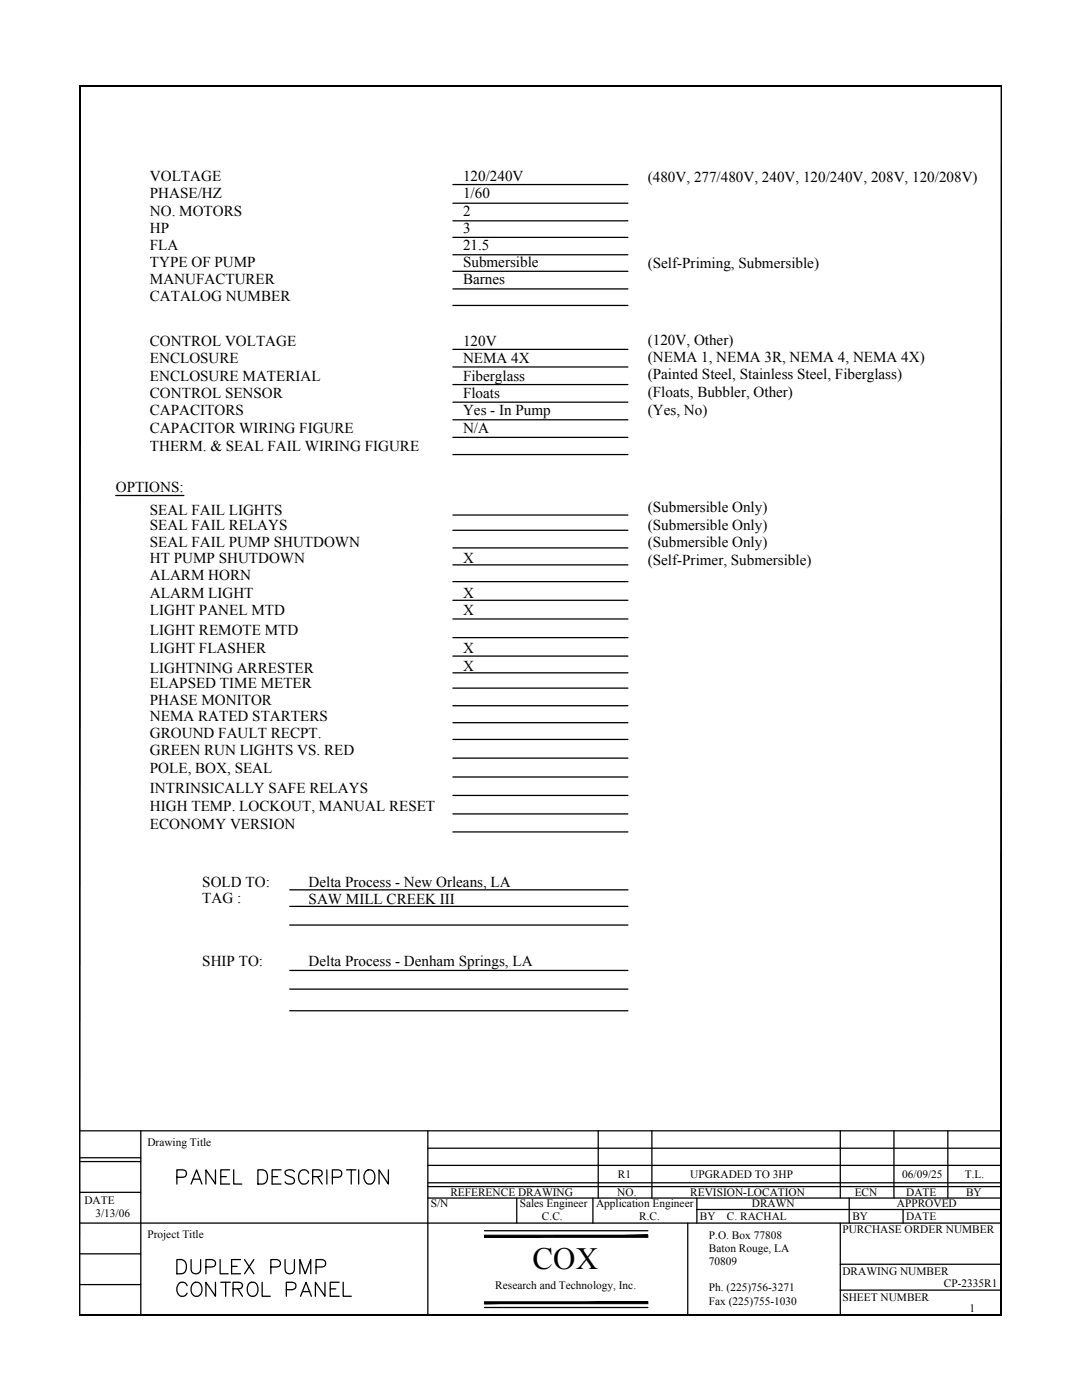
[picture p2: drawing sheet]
<svg xmlns="http://www.w3.org/2000/svg" width="216mm" height="279mm" viewBox="0 0 216 279" stroke-linecap="round" stroke-linejoin="round" font-family="sans-serif">
<defs><g id="words">
<text font-size="6.2" x="106.3" y="253.2">COX</text>
<g font-size="3">
<text x="29.9" y="36.1">VOLTAGE</text>
<text x="29.9" y="39.5">PHASE/HZ</text>
<text x="92.4" y="39.5">1/60</text>
<text x="92.4" y="36.1">120/240V</text>
<text x="129.3" y="36.2">(480V, 277/480V, 240V, 120/240V, 208V, 120/208V)</text>
<text x="29.9" y="43">NO. MOTORS</text>
<text x="29.9" y="46.5">HP</text>
<text x="92.4" y="46.5">3</text>
<text x="92.4" y="43">2</text>
<text x="29.9" y="50">FLA</text>
<text x="29.9" y="53.3">TYPE OF PUMP</text>
<text x="92.4" y="53.3">Submersible</text>
<text x="92.4" y="50">21.5</text>
<text x="129.3" y="53.4">(Self-Priming, Submersible)</text>
<text x="29.9" y="56.8">MANUFACTURER</text>
<text x="92.4" y="56.8">Barnes</text>
<text x="29.9" y="60.1">CATALOG NUMBER</text>
<text x="29.9" y="69">CONTROL VOLTAGE</text>
<text x="92.4" y="69">120V</text>
<text x="129.3" y="68.8">(120V, Other)</text>
<text x="29.9" y="72.5">ENCLOSURE</text>
<text x="29.9" y="75.9">ENCLOSURE MATERIAL</text>
<text x="92.4" y="75.9">Fiberglass</text>
<text x="92.4" y="72.5">NEMA 4X</text>
<text x="129.3" y="72.3">(NEMA 1, NEMA 3R, NEMA 4, NEMA 4X)</text>
<text x="129.3" y="75.7">(Painted Steel, Stainless Steel, Fiberglass)</text>
<text x="29.9" y="79.4">CONTROL SENSOR</text>
<text x="29.9" y="82.9">CAPACITORS</text>
<text x="92.4" y="82.9">Yes - In Pump</text>
<text x="92.4" y="79.4">Floats</text>
<text x="129.3" y="79.2">(Floats, Bubbler, Other)</text>
<text x="129.3" y="82.8">(Yes, No)</text>
<text x="29.9" y="86.4">CAPACITOR WIRING FIGURE</text>
<text x="92.4" y="86.4">N/A</text>
<text x="29.9" y="90.1">THERM. &amp; SEAL FAIL WIRING FIGURE</text>
<text x="23.1" y="98.2">OPTIONS:</text>
<text x="29.9" y="102.7">SEAL FAIL LIGHTS</text>
<text x="29.9" y="105.7">SEAL FAIL RELAYS</text>
<text x="129.3" y="105.7">(Submersible Only)</text>
<text x="129.3" y="102.3">(Submersible Only)</text>
<text x="29.9" y="109.2">SEAL FAIL PUMP SHUTDOWN</text>
<text x="29.9" y="112.4">HT PUMP SHUTDOWN</text>
<text x="92.4" y="112.4">X</text>
<text x="129.3" y="112.7">(Self-Primer, Submersible)</text>
<text x="129.3" y="109.2">(Submersible Only)</text>
<text x="29.9" y="115.7">ALARM HORN</text>
<text x="29.9" y="119.3">ALARM LIGHT</text>
<text x="92.4" y="119.3">X</text>
<text x="29.9" y="122.7">LIGHT PANEL MTD</text>
<text x="92.4" y="122.7">X</text>
<text x="29.9" y="126.7">LIGHT REMOTE MTD</text>
<text x="29.9" y="130.4">LIGHT FLASHER</text>
<text x="92.4" y="130.4">X</text>
<text x="29.9" y="137.2">ELAPSED TIME METER</text>
<text x="29.9" y="134.2">LIGHTNING ARRESTER</text>
<text x="92.4" y="133.9">X</text>
<text x="29.9" y="140.7">PHASE MONITOR</text>
<text x="29.9" y="143.9">NEMA RATED STARTERS</text>
<text x="29.9" y="147.2">GROUND FAULT RECPT.</text>
<text x="29.9" y="154.2">POLE, BOX, SEAL</text>
<text x="29.9" y="150.7">GREEN RUN LIGHTS VS. RED</text>
<text x="29.9" y="161.9">HIGH TEMP. LOCKOUT, MANUAL RESET</text>
<text x="29.9" y="158.2">INTRINSICALLY SAFE RELAYS</text>
<text x="29.9" y="165.5">ECONOMY VERSION</text>
<text x="40.4" y="177.1">SOLD TO:</text>
<text x="61.6" y="177.1">Delta Process - New Orleans, LA</text>
<text x="40.4" y="180.3">TAG :</text>
<text x="61.6" y="180.5">SAW MILL CREEK III</text>
<text x="40.4" y="192.8">SHIP TO:</text>
<text x="61.6" y="192.8">Delta Process - Denham Springs, LA</text>
</g>
<g font-size="2.3">
<text x="29.4" y="228.7">Drawing Title</text>
<text x="89.9" y="238.7">REFERENCE DRAWING</text>
<text x="123.2" y="238.7">NO.</text>
<text x="123.3" y="235.1">R1</text>
<text x="137.7" y="238.7">REVISION-LOCATION</text>
<text x="137.7" y="235.1">UPGRADED TO 3HP</text>
<text x="170.5" y="238.7">ECN</text>
<text x="180" y="235.1">06/09/25</text>
<text x="180.8" y="238.7">DATE</text>
<text x="192.5" y="235.1">T.L.</text>
<text x="192.8" y="238.7">BY</text>
<text x="16.8" y="240.2">DATE</text>
<text x="19" y="242.8">3/13/06</text>
<text x="86" y="240.9">S/N</text>
<text x="103.7" y="240.9">Sales Engineer</text>
<text x="108.1" y="243.5">C.C.</text>
<text x="118.9" y="240.9">Application Engineer</text>
<text x="127.5" y="243.5">R.C.</text>
<text x="139.6" y="243.5">BY</text>
<text x="145.1" y="243.5">C. RACHAL</text>
<text x="150" y="240.9">DRAWN</text>
<text x="170.1" y="243.5">BY</text>
<text x="179" y="240.9">APPROVED</text>
<text x="180.8" y="243.5">DATE</text>
<text x="29.4" y="247.1">Project Title</text>
<text x="141.5" y="247.3">P.O. Box 77808</text>
<text x="141.5" y="249.9">Baton Rouge, LA</text>
<text x="168.1" y="246.2">PURCHASE ORDER NUMBER</text>
<text x="98.8" y="257.3">Research and Technology, Inc.</text>
<text x="141.5" y="252.5">70809</text>
<text x="141.5" y="257.7">Ph. (225)756-3271</text>
<text x="168.1" y="254.4">DRAWING NUMBER</text>
<text x="188.3" y="256.8">CP-2335R1</text>
<text x="141.5" y="260.3">Fax (225)755-1030</text>
<text x="168.1" y="259.5">SHEET NUMBER</text>
<text x="193.4" y="261.8">1</text>
</g>
</g></defs>
<g fill="none" stroke="#000" stroke-width=".25">
<path d="M90.4 36.8h34.9M90.4 40.6h34.9M90.4 44.1h34.9M90.4 47.4h34.9M90.4 50.8h34.9M90.4 54.1h34.9M90.4 57.7h34.9M90.4 69.7h34.9M90.4 73.2h34.9M90.4 76.8h34.9M90.4 61h34.9M23.1 98.9h13.6"/>
<path d="M90.4 80.3h34.9M90.4 83.8h34.9M90.4 87.3h34.9M90.4 90.7h34.9M90.4 102.8h34.9M90.4 116.1h34.9M90.4 119.8h34.9M90.4 109.3h34.9M90.4 105.8h34.9M90.4 112.7h34.9M90.4 127.3h34.9M90.4 123.5h34.9"/>
<path d="M90.4 130.9h34.9M90.4 134.3h34.9M90.4 137.3h34.9M90.4 147.6h34.9M90.4 151.3h34.9M90.4 158.8h34.9M90.4 155.1h34.9M90.4 144.2h34.9M90.4 140.8h34.9M57.8 177.6h67.5M90.4 162.4h34.9M90.4 166h34.9"/>
<path d="M57.8 180.9h67.5M57.8 184.6h67.5M57.8 197.4h67.5M57.8 193.7h67.5M57.8 201.7h67.5M15.9 225.7h183.9M15.9 238h12.2M15.9 231.1h12.2M15.9 231.8h12.2M28.1 225.7v36.8M35.3 235h1.2a.74 .74 0 0 0 .7-.8 .74 .74 0 0 0-.7-.7h-1.2v2.8M38.1 236.3l1.1-2.8 1.1 2.8"/>
<path d="M38.6 235.3h1.3M43 233.5v2.8l-1.9-2.8v2.8M44.1 234.8h1.1M45.8 233.5h-1.7v2.8h1.7M46.6 233.5v2.8h1.6M51.5 233.5h.9a1.52 1.52 0 0 1 1 1.4 1.52 1.52 0 0 1-1 1.4h-.9zM54.3 234.8h1.1M56.1 233.5h-1.8v2.8h1.8M58.7 233.8a1.25 1.25 0 0 0-1.8 0 .68 .68 0 0 0 .5 .9l.8 .3a.69 .69 0 0 1 .6 .7 .69 .69 0 0 1-.7 .6l-1-.1-.2-.3M61.6 234.1a1.02 1.02 0 0 0-1.2-.6 1.02 1.02 0 0 0-.8 1 1.25 1.25 0 0 0 .2 1.4 1.25 1.25 0 0 0 1.4 .3l.4-.6M62.4 234.8h1.2l.4-.1a.65 .65 0 0 0 0-1.1l-1.6-.1v2.8M63.4 234.8l.9 1.5"/>
<path d="M65.2 233.5v2.8M66.3 235h1.2a.74 .74 0 0 0 .7-.8 .74 .74 0 0 0-.7-.7h-1.2v2.8M69.2 233.5h1.8M70.1 233.5v2.8M71.6 233.5v2.8M72.9 233.8a1.04 1.04 0 0 1 1.2-.3 1.04 1.04 0 0 1 .7 1 1.25 1.25 0 0 1-.3 1.4 1.25 1.25 0 0 1-1.3 .3 1.76 1.76 0 0 1-.3-2.4zM77.5 233.5v2.8l-1.9-2.8v2.8M85.4 239.1h114.4M85.4 236.8h114.4M85.4 236.1h114.4M85.4 232.6h114.4M85.4 229.2h114.4"/>
<path d="M85.4 225.7v36.8M103.1 239.1v5M118.3 239.1v5M119.4 225.7v13.4M130.1 225.7v13.4M139.1 239.1v5M167.7 225.7v13.4M169.4 239.1v5M178.4 225.7v13.4M189.1 225.7v13.4M15.9 244.1h183.9M15.9 256.4h12.2"/>
<path d="M15.9 250.2h12.2M35.3 251.4h1a1.52 1.52 0 0 1 .9 1.4 1.52 1.52 0 0 1-.9 1.4h-1zM37.3 256.6a.97 .97 0 0 0-.9-.7 .97 .97 0 0 0-.9 .7 1.28 1.28 0 0 0-.1 1.5 1.28 1.28 0 0 0 1.5 .5l.4-.5M38.1 251.4v2a.96 .96 0 0 0 1 .8 .96 .96 0 0 0 .9-.8v-2M38.4 256.3a1.04 1.04 0 0 1 1.2-.4 1.04 1.04 0 0 1 .7 1.1 1.22 1.22 0 0 1-.3 1.3 1.22 1.22 0 0 1-1.3 .3 1.69 1.69 0 0 1-.3-2.3zM41.1 252.9h1.2l.6-.3 .1-.3a.76 .76 0 0 0-.7-.9h-1.2v2.8M43 255.9v2.8l-1.9-2.8v2.8M43.9 251.4v2.8h1.6M44.1 255.9h1.9M45 255.9v2.8M46.2 252.7h1.1M46.5 257.2l1.6-.1a.65 .65 0 0 0 0-1.1l-1.6-.1v2.8"/>
<path d="M47.4 257.2l1 1.5M48 251.4h-1.8v2.8h1.8M48.8 251.4l1.9 2.8M49.6 256.3a1.04 1.04 0 0 1 1.2-.4 1.04 1.04 0 0 1 .7 1.1 1.22 1.22 0 0 1-.3 1.3 1.22 1.22 0 0 1-1.3 .3 1.82 1.82 0 0 1-.3-2.3zM50.7 251.4l-1.9 2.8M52.3 255.9v2.8h1.6M54 252.9h1.3a.72 .72 0 0 0 .6-.5 .72 .72 0 0 0-.1-.7l-.5-.3h-1.3v2.8M56.9 251.4v2a.94 .94 0 0 0 .9 .8 .94 .94 0 0 0 .9-.8v-2M57.1 257.4h1.3a.74 .74 0 0 0 .7-.8 .74 .74 0 0 0-.7-.7h-1.3v2.8M59.8 254.2v-2.8l1.1 2.8 1.1-2.8v2.8M60 258.7l1.1-2.8 1 2.8M60.4 257.8h1.4"/>
<path d="M63.1 252.9l1.6-.2a.76 .76 0 0 0 0-1.2l-.4-.1h-1.2v2.8M64.8 255.9v2.8l-1.9-2.8v2.8M65.9 257.2h1.1M67.7 255.9h-1.8v2.8h1.8M68.5 255.9v2.8h1.6M96.7 245.6h32.6M137.2 244.1v18.4M139.1 241.4h60.7M167.7 244.1v18.4M167.7 257.5h32.1M167.7 252.3h32.1M180.2 241.4v2.7"/>
<path d="M96.7 260.9h32.6"/>
</g>
<g fill="#000" stroke="#000" stroke-width=".2">
<path d="M15.9 17.1l183.9 .1zM15.9 17.1h183.9z"/>
<path d="M199.8 17.1v245.3zM199.8 17.1v245.4z"/>
<path d="M96.7 246.9h32.6v-.4zM96.7 246.5h32.6l-32.6 .4z"/>
<path d="M15.9 17.2v245.3zM15.9 17.1v245.4z"/>
<path d="M96.7 260.2h32.6v-.4zM96.7 259.8h32.6l-32.6 .4z"/>
<path d="M15.9 262.4l183.9 .1zM15.9 262.4l183.9 .1h-183.9z"/>
</g>
<use href="#words"/>
</svg>
